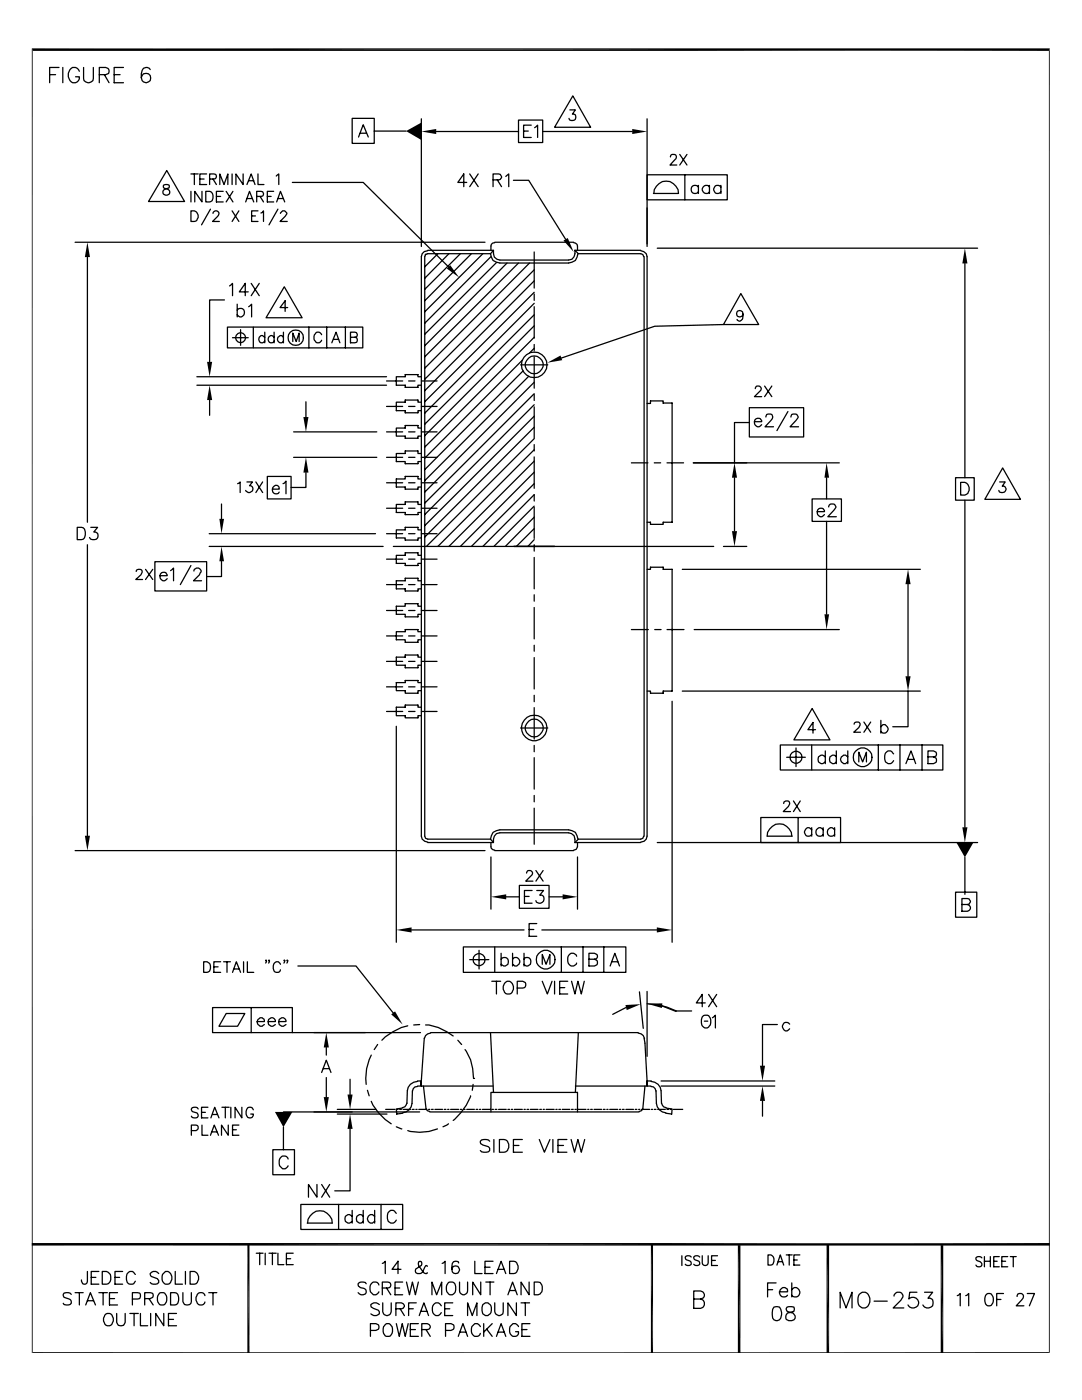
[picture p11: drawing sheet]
<svg xmlns="http://www.w3.org/2000/svg" width="216mm" height="279mm" viewBox="0 0 216 279" stroke-linecap="round" stroke-linejoin="round" font-family="sans-serif">
<g fill="none" stroke="#000" stroke-width=".25">
<path d="M9.9 14.9h1.2M11.8 13.5h-1.9v3M12.5 13.5v3M15.8 14.2a1.05 1.05 0 0 0-1-.8 1.05 1.05 0 0 0-1 .8 1.79 1.79 0 0 0 .7 2.3 1.07 1.07 0 0 0 1.3-1.2h-.7M16.7 13.5v2.2a.98 .98 0 0 0 1 .8 .98 .98 0 0 0 .9-.8v-2.2M19.8 14.9h1.3l.4-.2a.7 .7 0 0 0 0-1.1l-.4-.1h-1.3v3M20.8 14.9l1 1.6M22.8 14.9h1.2M24.6 13.5h-1.8v3h1.8M30 13.9a.93 .93 0 0 0-1.4-.3 2.32 2.32 0 0 0 0 2.7 .93 .93 0 0 0 1.4-.4 .93 .93 0 0 0-.7-1.2 .93 .93 0 0 0-1.1 .8M114.3 19.1l3.6 6.3h-7.2zM32.7 36.9l-.1 .4 .3 .3a.77 .77 0 0 1 .8 .3 .77 .77 0 0 1 0 .9 .67 .67 0 0 1-.9 .1 .67 .67 0 0 1-.2-.9l1.1-.5 .1-.4a.9 .9 0 0 0-1.1-.2z"/>
<path d="M33.3 34l3.5 6.2h-7.2zM38.1 34.7h1.4M38.1 38.2v2.1M38.8 34.7v2.1M39.9 35.7h.8M40.3 38.2v2.1l-1.4-2.1v2.1M41.1 38.2h.7a1.16 1.16 0 0 1 .3 2l-1 .1zM41.2 34.7h-1.3v2.1h1.3M41.8 35.7l1.2-.1 .2-.3-.1-.4-.4-.2h-.9v2.1M42.5 35.7l.7 1.1M43.2 39.2h.8M43.9 36.8v-2.1l.8 2.1 .8-2.1v2.1"/>
<path d="M44.5 38.2h-1.3v2.1h1.3M45.1 38.2l1.4 2.1M46.3 34.7v2.1M46.5 38.2l-1.4 2.1M48.5 34.7v2.1l-1.4-2.1v2.1M49.3 36.8l.8-2.1 .8 2.1M49.3 39.6h1M49.6 36.1h1M51.2 39.2l1.2-.1 .2-.3-.2-.5-1.2-.1v2.1M51.5 34.7v2.1h1.2M51.9 39.2l.7 1.1M53.3 39.2h.8"/>
<path d="M54.6 38.2h-1.3v2.1h1.3M55.1 35.1l.5-.4v2.1M55.5 39.6h1M58.3 36.4h14.2l17 16.9M70.3 23.6h4.4v5h-4.4zM71.5 27.3l1-2.4 1 2.4M71.9 26.6h1.2M74.7 26.2h6.3M84.1 23.7v25.5M87 26.2h16.5M93.1 36.4h-1.7l1.1-1.7v2.6M93.7 34.7l1.7 2.6"/>
<path d="M95.4 34.7l-1.7 2.6M98.4 35.9h1.1a.59 .59 0 0 0 .6-.6 .59 .59 0 0 0-.6-.6h-1.1v2.6M99.2 35.9l.9 1.4M100.9 35.2l.6-.5v2.6M102.4 36h3.1l7.4 11.8M103.5 24h4.8v4.4h-4.8zM104.5 26.2h.9M106 25h-1.5v2.4h1.5M106.7 25.5l.6-.5v2.4M108.3 26.2h17.9M113.7 21.9h1.1l-.6 .9a.67 .67 0 0 1 .7 .8 .67 .67 0 0 1-.9 .4l-.4-.1-.1-.3M129.1 34.9h16v5h-16z"/>
<path d="M129.1 23.7v25.5M130.4 38.6h5a2.46 2.46 0 0 0-2.5-2.4 2.46 2.46 0 0 0-2.4 2.4M133.8 31.3l.1-.4 .6-.1a.51 .51 0 0 1 .5 .3 .51 .51 0 0 1-.1 .6l-1.2 1.2h1.3M135.6 30.8l1.5 2.1M136.7 34.9v5M137.1 30.8l-1.5 2.1M139.4 37.3a.8 .8 0 0 0-1.2-.1 .8 .8 0 0 0 0 1.2 .8 .8 0 0 0 1.2-.1M139.4 37v1.6M141.6 37.3a.8 .8 0 0 0-1.2-.1 .8 .8 0 0 0 0 1.2 .8 .8 0 0 0 1.2-.1M141.6 37v1.6M143.8 37.3a.8 .8 0 0 0-1.1-.1 .8 .8 0 0 0 0 1.2 .8 .8 0 0 0 1.1-.1M143.8 37v1.6"/>
<path d="M15 48.3h81.8M17.4 51.3v52.9M38.1 42.1a1.16 1.16 0 0 1 1.3 .6 1.16 1.16 0 0 1-.3 1.4l-1 .1zM42 41.7l-1.8 3.2M42.5 42.6a.61 .61 0 0 1 .9-.4 .61 .61 0 0 1 0 1l-1 1h1.4M44.8 59.9h-3v12.3M45.8 57.1l.6-.5v2.4M46.3 42.1l1.4 2.1M47.7 42.1l-1.4 2.1M49 40.3l.8-2.1 .8 2.1M49.5 58.3h-1.7l1.1-1.7v2.4M50.1 56.6l1.6 2.4"/>
<path d="M50.2 43.1h.8M51.5 42.1h-1.3v2.1h1.3M51.7 56.6l-1.6 2.4M52.1 42.5l.5-.4v2.1M55.2 40.3l.8-2.1 .8 2.1M55.5 41.7l-1.8 3.2M56 42.6l.4-.5h.4l.4 .4-.3 .7-1 1h1.4M56.7 57.2l3.6 6.2h-7.2zM85 50.7l-.2 .2M85.3 50l-.6 .2-.5 .4-.1 .6v115.7l.1 .6 .6 .4 .5 .2M85.3 50h13.2M87.4 50.6l-2.6 2.7"/>
<path d="M89.6 50.6l-4.8 4.9M91.9 50.6l-7.1 7.1M94.1 50.6l-9.3 9.4M96.4 50.6l-11.6 11.6M97.9 50.6h-12.6l-.4 .2-.1 .4v115.7l.1 .4 .4 .2h12.6M97.9 50.6a1.75 1.75 0 0 0 1.8 1.9h13.8a1.75 1.75 0 0 0 1.8-1.9M98 51.2l-13.2 13.3M98.7 48.4l-.4 .1-.3 .3v1.2M98.7 48.3h15.8M99.1 52.4l-14.3 14.3M101.2 52.5l-16.4 16.5M103.5 52.5l-18.7 18.7"/>
<path d="M105.7 52.5l-20.9 21M106.6 53.8l-21.8 21.9M106.6 56l-21.8 22M106.6 58.3l-21.8 21.9M106.6 50.3v7.2M106.6 58.7v1.2M114.5 48.4l.6 .4 .1 1.2M114.7 50a1.5 1.5 0 0 1-1.2 1.9h-13.8a1.43 1.43 0 0 1-1.2-1.9l-.6 .6M114.7 50l.7 .6h12.4l.5 .2 .1 .4M114.7 50h13.1M127.8 50l.6 .2 .5 .4 .2 .6v115.7l-.2 .6-.4 .4-.7 .2M128.5 51.2v115.7"/>
<path d="M131.1 49.5h64M147.8 58.6l3.6 6.2h-7zM192.5 52.6v42.7M39.3 76.9h37.8M39.3 75.2h37.8M41.8 79.8v3.1M45.4 65.3h27v4.1h-27zM46.4 67.4h3.1M47.3 61.9a.81 .81 0 0 1 1.1-.2 .81 .81 0 0 1 .3 1.1 .81 .81 0 0 1-1.1 .3l-.3-.3M47.3 60.7v2.5M48 65.8v3.1M49.6 61.2l.6-.5v2.5"/>
<path d="M50.5 65.3v4.1M52.8 67.3l-.4-.3h-.3a.81 .81 0 0 0 0 1.4h.3l.4-.3M52.8 66.3v2.1M54.7 67.3a.69 .69 0 0 0-1.2 .2 .69 .69 0 0 0 .8 .9l.4-.3M54.7 66.3v2.1M56.6 67.3l-.4-.3a.72 .72 0 0 0-.8 .8 .72 .72 0 0 0 1 .5l.2-.2M56.6 66.3v2.1M57.4 61.4h-1.5l1-1.4v2.1M58.4 68.2v-1.7l.7 1.7 .6-1.7v1.7M61.6 65.3v4.1M64.2 66.8a.76 .76 0 0 0-1.1-.4 1.12 1.12 0 0 0-.5 1.2 1.12 1.12 0 0 0 1.1 .8l.5-.5M65.2 65.3v4.1"/>
<path d="M66.2 68.4l.9-2.1 .7 2.1M66.5 67.7h1.1M68.9 65.3v4.1M69.9 67.3l1.2-.1 .2-.3-.2-.5-1.2-.1v2.1h.9l.4-.2v-.7l-.4-.2M77.1 76h3.2M81.5 76h1.3M84.1 75.2h-.7v-.4h-2.5v.4h-1.8v1.7h1.8v.4h2.5v-.4h.7M84.1 76h3.1M103.9 72.8h5.4M104.2 71.9l-19.4 19.5M104.4 74l-19.6 19.7M105.5 75.1l-20.7 20.8"/>
<path d="M106.6 60.5l-21.8 22M106.6 62.8l-21.8 21.9M106.6 65l-21.8 22M106.6 67.3l-21.8 21.9M106.6 69.5l-.9 .9M106.6 76.3l-21.8 21.9M106.6 78.6l-21.8 21.8M106.6 61.2v6.3M106.6 68.7v1.2M106.6 71.2v6.3M106.6 78.7v1.2M144.4 64.8l-13.8 .3-18.6 6.4"/>
<path d="M148.3 62.7a.64 .64 0 0 1-1 .4 .64 .64 0 0 1-.2-1 .64 .64 0 0 1 1.1 .1 1.76 1.76 0 0 1-.3 1.7l-.4 .2-.4-.3M150.7 77.6l.3-.6 .6 .1a.52 .52 0 0 1 .2 .8l-1.3 1.3h1.5M152.6 77l1.4 2.2M154 77l-1.4 2.2M47.4 96.5l.5-.3v2.1M49.3 96.2h1.1l-.6 .7a.64 .64 0 0 1 .6 .4 .64 .64 0 0 1 0 .7l-.5 .3h-.4l-.5-.4M51.1 96.2l1.3 2.1M52.4 96.2l-1.3 2.1M53.3 95.1h4.8v4.5h-4.8zM54.4 97.6h1.3a.66 .66 0 0 0-.5-.8 .66 .66 0 0 0-.8 .5 .79 .79 0 0 0 .2 1.1 .79 .79 0 0 0 1.1-.2M56.5 96.5l.2-.1 .4-.4v2.6M58.6 86.2h16.6"/>
<path d="M58.6 91.3h16.6M61 94.3v3h-2.9M61 80.2v3M77.1 86.2h3.2M77.1 91.3h3.2M77.1 96.4h3.2M77.1 81.1h3.2M81.5 86.2h1.3M81.5 91.3h1.3M81.5 96.4h1.3M81.5 81.1h1.3M84.1 95.6h-.7v-.5h-2.5v.5h-1.8v1.6h1.8v.4h2.5v-.4h.7"/>
<path d="M84.1 85.4h-.7v-.5h-2.5v.5h-1.8v1.6h1.8v.5h2.5v-.5h.7M84.1 80.3h-.7v-.5h-2.5v.5h-1.8v1.7h1.8v.4h2.5v-.4h.7M84.1 90.5h-.7v-.5h-2.5v.5h-1.8v1.6h1.8v.4h2.5v-.4h.7M84.1 86.2h3.1M84.1 91.3h3.1M84.1 96.4h3.1M84.1 81.1h3.1M106.6 80.8l-21.8 21.9M106.6 83.1l-21.8 21.8M106.6 85.3l-21.8 21.9M106.6 87.5l-21.5 21.6M106.6 89.7l-19.2 19.4"/>
<path d="M106.6 92l-17 17.1M106.6 94.2l-14.7 14.9M106.6 96.5l-12.5 12.6M106.6 100v-1.3l-10.2 10.4M106.6 81.2v6.3M106.6 88.7v1.3M106.6 91.2v6.3M126 92.4h3.3M129.1 80.5h.7v-.5h2.5v.5M130.6 92.4h1.2M132.3 80.4h1.8v23.8h-1.8v.4h-2.5v-.4h-.7M133.1 92.4h3.3"/>
<path d="M138.3 92.4h29.2M146.6 95.3v10.7M149.5 81.4h10.9v5.8h-10.9zM149.5 84.3h-2.9v8.1M150.5 84.2h1.5a.77 .77 0 0 0-1.1-.7 .77 .77 0 0 0-.3 1.3 .74 .74 0 0 0 .7 .4 .74 .74 0 0 0 .7-.4M152.8 83.2l.2-.5 .8-.1a.62 .62 0 0 1 .3 1l-1.4 1.6h1.6M157.2 82.1l-2.2 3.8M157.8 83.2l.2-.5 .2-.1 .8 .1 .3 .4-.5 .8-1.2 1.3h1.7M162.1 99.6h5.8v4.5h-5.8zM164.9 95.3v4.3M190.7 95.3h3.7v4.5h-3.7zM191.7 96.3h.8a1.36 1.36 0 0 1 .9 1.2 1.36 1.36 0 0 1-.9 1.3h-.8z"/>
<path d="M192.5 99.8v65.3M199.5 96.2h1.1l-.6 .8h.3a.71 .71 0 0 1 .1 1.2 .71 .71 0 0 1-1.1-.3M200.1 93.4l3.5 6.3h-7.1zM15.4 105.2h.9a1.39 1.39 0 0 1 .5 2.2l-.5 .3h-.9zM17.4 108.7v58.1M18.1 105.2h1.4l-.8 1a.8 .8 0 0 1 .9 .9 .8 .8 0 0 1-1.1 .6l-.4-.1-.2-.3M27.2 114a.6 .6 0 0 1 .6-.4 .6 .6 0 0 1 .6 .6l-.3 .5-1 1h1.3M29 113.6l1.5 2.1M30.5 113.6l-1.5 2.1M30.9 112.1h10.3v5.8h-10.3zM31.9 114.9h1.5a.77 .77 0 0 0-1.1-.6 .77 .77 0 0 0-.3 1.2 .74 .74 0 0 0 .7 .4 .74 .74 0 0 0 .7-.4M34 113.9l.6-.5v2.5"/>
<path d="M38.1 112.9l-2.1 3.8M38.7 114a.72 .72 0 0 1 .8-.7 .72 .72 0 0 1 .6 .8l-.3 .6-1.2 1.2h1.6M41.7 109.1h34.8M41.7 106.5h33.2M44.2 112v3.1h-3M44.2 100.6v2.9M77.1 106.5h3.2M77.1 116.7h3.2M77.1 111.6h3.2M77.1 101.4h3.2M78.5 109.1h63.9M81.5 106.5h1.3"/>
<path d="M81.5 116.7h1.3M81.5 111.6h1.3M81.5 101.4h1.3M84.1 110.8h-.7v-.5h-2.5v.5h-1.8v1.6h1.8v.5h2.5v-.5h.7M84.1 100.7h-.7v-.5h-2.5v.5h-1.8v1.6h1.8v.4h2.5v-.4h.7M84.1 105.7h-.7v-.5h-2.5v.5h-1.8v1.7h1.8v.4h2.5v-.4h.7M84.1 115.9h-.7v-.5h-2.5v.5h-1.8v1.6h1.8v.4h2.5v-.4h.7M84.1 106.5h3.1M84.1 116.7h3.1M84.1 111.6h3.1M84.1 101.4h3.1M106.6 101l-8 8.1"/>
<path d="M106.6 103.2l-5.8 5.9M106.6 105.5l-3.6 3.6M106.6 107.7l-1.3 1.4M106.6 101.3v6.1M106.6 108.7v1.3M106.6 111.3v6.2M106.6 118.7v1.3M129.1 113.6h.7v-.4h2.5v.4h1.8v24.3h-1.8v.4h-2.5v-.4h-.7M136.1 113.6h47.5M144.4 109.1h4.6M163.1 102.1h1.4a.77 .77 0 0 0-1.1-.6 .77 .77 0 0 0-.2 1.2 .74 .74 0 0 0 .6 .4 .74 .74 0 0 0 .7-.4M164.9 104.1v18.5"/>
<path d="M165.4 101.2l.2-.5 .7-.1 .2 .1 .3 .6-1.6 1.8h1.7M181.2 116.6v18.4M77.1 132h3.2M77.1 126.9h3.2M77.1 121.8h3.2M77.1 137.1h3.2M81.5 132h1.3M81.5 126.9h1.3M81.5 121.8h1.3M81.5 137.1h1.3M84.1 131.1h-.7v-.4h-2.5v.4h-1.8v1.7h1.8v.5h2.5v-.5h.7M84.1 126.1h-.7v-.5h-2.5v.5h-1.8v1.6h1.8v.5h2.5v-.5h.7"/>
<path d="M84.1 121h-.7v-.5h-2.5v.5h-1.8v1.6h1.8v.5h2.5v-.5h.7M84.1 136.2h-.7v-.4h-2.5v.4h-1.8v1.6h1.8v.5h2.5v-.5h.7M84.1 132h3.1M84.1 126.9h3.1M84.1 121.8h3.1M84.1 137.1h3.1M106.6 121.2v6.3M106.6 128.8v1.2M106.6 131.2v6.3M106.6 138.8v1.2M126 125.6h3.4M130.6 125.6h1.3"/>
<path d="M133.1 125.6h3.4M134.1 140v48M136.1 137.9h47.5M138.5 125.6h29M181.2 137.9v7.1h-3.1M77.1 142h3.2M79.1 144.9v43.1M81.5 142h1.3M84.1 141.1h-.7v-.4h-2.5v.4h-1.8v1.7h1.8v.5h2.5v-.5h.7M84.1 142h3.1M103.9 145.3h5.4M106.6 141.2v6.3"/>
<path d="M106.6 148.8v1.2M106.6 151.2v6.3M106.6 158.8v1.2M155.7 148.7h32.4v5h-32.4zM157 151.1h3.7M158.3 159.9l1.4 2.1M158.8 149.3v3.7M159.7 159.9l-1.4 2.1M162 148.7v5M162.1 141.4l3.5 6.3h-7.2zM162.7 145.6h-1.5l1-1.4v2.1M164.7 151l-.5-.3h-.4a1.01 1.01 0 0 0-.5 1.4l.5 .3h.4l.5-.3"/>
<path d="M164.7 149.9v2.5M166.9 151l-.4-.3h-.4a1.01 1.01 0 0 0-.5 1.4l.5 .3h.4l.4-.3M166.9 149.9v2.5M169.2 151a.81 .81 0 0 0-1.2 0 .81 .81 0 0 0 0 1.1 .81 .81 0 0 0 1.2 0M169.2 149.9v2.5M170.4 144.5l.2-.3 .7-.1 .2 .2 .1 .4-.2 .5-1.1 .9h1.4M171.4 152.1v-2l.7 2 .8-2v2M172.4 144.1l1.3 2M173.7 144.1l-1.3 2M175.3 148.7v5M175.8 145l.4-.4a.97 .97 0 0 1 1 1 .78 .78 0 0 1-.6 .7 .78 .78 0 0 1-.8-.3M175.8 143.8v2.5"/>
<path d="M178.3 150.5a.92 .92 0 0 0-1.1-.6 .92 .92 0 0 0-.7 1 1.16 1.16 0 0 0 1.2 1.5l.6-.6M179.6 148.7v5M180.8 152.4l1-2.5 .9 2.5M181.1 151.6h1.3M184 148.7v5M185.2 151h1.4a.6 .6 0 0 0 .2-.9l-.5-.2h-1.1v2.5h1.1l.5-.3v-.8l-.5-.3M15 169.8h81.8M85.3 168.1h13.2M97.9 167.5a1.75 1.75 0 0 1 1.8-1.9h13.8a1.75 1.75 0 0 1 1.8 1.9M97.9 167.5l.6 .6a1.5 1.5 0 0 1 1.2-1.9h13.8a1.43 1.43 0 0 1 1.2 1.9M98 168.1v1.2l.7 .4M98 171v10.4"/>
<path d="M98.7 169.8h15.8M101 179h2.6M103.6 176.7h6v4.6h-6zM104.6 178.9h1M105.1 174.2l.3-.5 .6 .1a.52 .52 0 0 1 .2 .8l-1.3 1.3h1.4M106.2 177.7h-1.6v2.6h1.6M106.6 161.3v7.2M106.9 173.7l1.5 2.2M107.1 177.7h1.4l-.8 .9a.82 .82 0 0 1 .9 1 .82 .82 0 0 1-1.1 .7l-.4-.2-.2-.4M108.4 173.7l-1.5 2.2M109.6 179h2.7M114.7 168.1h13.1"/>
<path d="M115.2 168.1v.9l-.2 .5-.5 .2M115.2 171v10.4M128.4 166.9l-.1 .4-.5 .2h-12.4l-.7 .6M131.1 168.1h64M151.8 163.2h15.9v4.9h-15.9zM156.4 160.4l.1-.4 .3-.1h.6l.2 .4-.3 .7-1 1h1.4M158 166.9a2.46 2.46 0 0 0-2.5-2.5 2.46 2.46 0 0 0-2.4 2.5h5M159.3 163.2v4.9M162 165.6a.83 .83 0 0 0-1.3-.1 .83 .83 0 0 0 .2 1.3 .85 .85 0 0 0 1.1-.3M162 165.2v1.7M164.3 165.6a.82 .82 0 0 0-1.5 .2 .82 .82 0 0 0 .9 1.1l.6-.4M164.3 165.2v1.7"/>
<path d="M166.5 165.6a.82 .82 0 0 0-1.4 .2 .82 .82 0 0 0 .9 1.1l.5-.4M166.5 165.2v1.7M190.7 178.1h4.2v4.9h-4.2zM192.5 171.1v7.4M40.6 191.9h.7a1.2 1.2 0 0 1 .3 2.1l-1 .1zM42.7 193h.8M44 191.9h-1.3v2.2h1.3M44.6 191.9h1.4M45.3 191.9v2.2M46.4 194.1l.8-2.2 .8 2.2M46.7 193.4h1M48.6 191.9v2.2"/>
<path d="M49.4 191.9v2.2h1.2M53.2 191.7h-.2h.2l-.2 .5M53.8 191.7h-.2h.2l-.2 .5M56 192.4l-.5-.5a1.1 1.1 0 0 0-1 .9 1.1 1.1 0 0 0 .6 1.3l.6-.1 .3-.5M56.8 191.7h-.2h.2l-.2 .5M57.4 191.7h-.2h.2l-.2 .5M59.4 192.8h11.6l7.5 9.4M82.1 185.6h22.5M92.5 189h32.4v5.1h-32.4zM93.7 191.5h3.8M95.6 189.7v3.7M98.1 195.8h1.8"/>
<path d="M98.7 189v5.1M99.1 195.8v2.6M100 191.4a.85 .85 0 0 1 1.2-.2 .85 .85 0 0 1 .1 1.2l-.5 .4h-.3l-.5-.4M100 190.2v2.6M100.7 196.3l.5-.5a1.35 1.35 0 0 1 1.2 1 1.35 1.35 0 0 1-.5 1.5 1.19 1.19 0 0 1-1.4-.4 1.19 1.19 0 0 1 .1-1.5zM102.3 191.4a.82 .82 0 0 1 1.2-.1 .82 .82 0 0 1 0 1.2 .82 .82 0 0 1-1.2-.1M102.3 190.2v2.6M103.2 197.2h1.1a.68 .68 0 0 0 .6-.4 .68 .68 0 0 0-.1-.7l-.5-.3h-1.1v2.6M104.6 191.4a.75 .75 0 0 1 .9-.3 .75 .75 0 0 1 .4 .9l-.1 .4-.5 .4h-.3l-.4-.4M104.6 190.2v2.6M105.6 185.5h.9M107.1 184.3h-1.5v2.6h1.5"/>
<path d="M108.1 185.6h23M108.2 195.8l1 2.6 1-2.6M108.2 192.4v-1.9l.8 1.9 .7-1.9v1.9M110.7 195.8v2.6M111.7 197.1h1M112 189v5.1M113.3 195.8h-1.6v2.6h1.6M114 195.8l.7 2.6 .6-2.6 .7 2.6 .6-2.6M115.1 190.8l-.1-.2-.5-.4a1.29 1.29 0 0 0-1.2 .8 1.29 1.29 0 0 0 .2 1.4l.5 .4h.5l.5-.4 .1-.2M116.3 189v5.1M117.5 191.4l1.5-.1a.6 .6 0 0 0 .1-.8l-.5-.3h-1.1v2.6h1.1l.5-.3v-.8l-.5-.3M120.5 189v5.1"/>
<path d="M121.8 192.8l.9-2.6 .9 2.6M122.1 191.9h1.2M127.6 198l.8 7.2M129.1 197.9v12.9M141.4 198.5l1.6 2.4M143 198.5l-1.6 2.4M191.9 180.5h1.1a.59 .59 0 0 0 .6-.6 .59 .59 0 0 0-.6-.6h-1.1v2.6h1.1a.68 .68 0 0 0 .7-.7 .68 .68 0 0 0-.7-.7M42.4 201.1h15.9v5h-15.9zM45.1 202.3h3.8l-1.5 2.5h-3.7zM50.1 201.1v5M51.3 203.9h1.4a.63 .63 0 0 0-.4-.8 .86 .86 0 0 0-1 .9 .86 .86 0 0 0 1 .8l.4-.3M53.5 203.9h1.4v-.3a.82 .82 0 0 0-.8-.5 1.01 1.01 0 0 0-.5 1.4l.5 .3h.3l.5-.3"/>
<path d="M55.6 203.9h1.5v-.3a.82 .82 0 0 0-.9-.5 1.01 1.01 0 0 0-.5 1.4l.5 .3h.4l.5-.3M58.3 206.1h25.6M64.2 214l.9-2.4 .9 2.4M64.5 213.3h1.2M65.1 209v1.6M65.1 215.1v3.8M69.8 215.4v3M73.3 217.6l.4 1.1M74.1 210.6a9.9 9.9 0 0 0-1 5.8M74.1 219.8a10.3 10.3 0 0 0 4 4.5M75.4 208.4l-.7 1.1M81.4 204.7a10.9 10.9 0 0 0-5.2 2.9"/>
<path d="M82.3 217.7l-.1 2.5a2.05 2.05 0 0 1-1.9 1.9M83.3 215.8a2.04 2.04 0 0 0-2 1.9l-.1 2.5M83.3 216.8l-.5 .1-.3 .4-.2 .5M83.3 216.7h15.1M83.3 215.7h.8M83.7 204.5l-1.2 .1M84.1 215.7v1zM84.5 216.7l.5 4.5 .3 .5 .5 .1M84.7 207.2l-.6 8.4M84.9 204.6a9.4 9.4 0 0 1 5.5 2.2M85.9 206.2l-.6 .1-.4 .4-.2 .6M85.9 206.1h41.4"/>
<path d="M91.4 207.6l.7 .8M92.8 209.5a9 9 0 0 1 1.7 5.7M93.9 218.7a10.7 10.7 0 0 1-3.5 4.9M94.4 216.4l-.2 1.2M94.5 215.2h.1M97.9 206.1l.6 11.9M114.8 216.7h15.1M115.4 206.1l-.6 11.9M124.9 201.1l-2.6 1.3M127.3 206.2l.6 .1 .5 .4 .2 .6M128.5 207.2l.2 1 .4 8.5v-1h.9M128.7 216.7l-.4 4.5-.3 .5-.5 .1"/>
<path d="M129.1 200.3l2 .2 2 .5 1.9 .8h3M129.9 215.8a2.04 2.04 0 0 1 2 1.9l.1 2.5M129.9 216.8l.5 .1 .3 .4 .2 .5M130.9 217.7l.1 2.5a2.05 2.05 0 0 0 1.8 1.9M131.9 216.7h22.7M131.9 215.7h22.7M132.1 200.7l2.8 1.1M140.1 202.9a1.01 1.01 0 0 1 1.3-.2 1.61 1.61 0 0 1-.3 2.4 1.16 1.16 0 0 1-1.1-1.6zM140.5 203.8h.7M140.7 200.2h-1.8l1.2-1.7v2.4M142.2 203.1l.5-.5v2.5M152.1 219.7v3.1"/>
<path d="M155.1 204.5h-3v8.2M157.6 204.4a.81 .81 0 0 0-1.1-.2 .81 .81 0 0 0-.3 1.1 .81 .81 0 0 0 1.1 .3l.3-.3M38.2 225.6h.9a.56 .56 0 0 0 .5-.5 .56 .56 0 0 0-.5-.6h-.9v2.1M39.5 221.3a.74 .74 0 0 0-.7-.3 .74 .74 0 0 0-.6 .5 1.53 1.53 0 0 0 1.2 .7l.1 .6a.79 .79 0 0 1-1.3 0M40.2 222h.8M40.3 224.5v2.1h1.2M41.5 221h-1.3v2.1h1.3M42 226.6l.8-2.1 .8 2.1M42.1 223.1l.7-2.1 .9 2.1M42.2 225.9h1.1M42.4 222.4h.9M44.3 221h1.4"/>
<path d="M45 221v2.1M45.6 224.5v2.1l-1.4-2.1v2.1M46.1 221v2.1M46.4 225.5h.8M47.7 224.5h-1.3v2.1h1.3M48.3 221v2.1l-1.4-2.1v2.1M50.5 221.5a.74 .74 0 0 0-.8-.5 .74 .74 0 0 0-.6 .8v.5a.72 .72 0 0 0 .7 .8 .72 .72 0 0 0 .7-.8h-.5M54.4 229.4h4.4v5h-4.4zM56.6 225v4.4M56.6 221.9h27.1M57.5 231.3a.91 .91 0 0 0-1-.6 .91 .91 0 0 0-.8 .9l.1 1.1 .6 .6a1 1 0 0 0 1.1-.6M63.2 236.4v2.5l-1.6-2.5v2.5"/>
<path d="M64.2 236.4l1.6 2.5M65.8 236.4l-1.6 2.5M67.3 221.4h7.7M67.3 222.3h9.9M69.8 225.3v12.4h-3M77 221.4h1.8M79.1 224.9l1.1 .4M79.2 221.4h.2M79.8 221.4h.3M80.3 221.1l-1.2 .2 .1 1 1.1-.1M80.4 221.4h1.6M81.2 220.1l-.4 .8-.5 .2"/>
<path d="M82.3 221.4h.3M83 221.4h.2M83.6 221.4h1.6M85.5 221.4h.3M85.8 221.9h41.7M86.1 221.4h.3M86.8 221.4h1.5M87.3 225.3a9.2 9.2 0 0 1-5.9 .3M88.6 221.4h.4M89.3 221.4h.3M89.5 224.3l-1.1 .6M89.9 221.4h1.6"/>
<path d="M91.9 221.4h.2M92.5 221.4h.3M93.1 221.4h1.6M95 221.4h.3M95.7 221.4h.2M96.3 221.4h1.6M97.7 227.8a1.38 1.38 0 0 0-1.9 0 .6 .6 0 0 0 .6 .7l1.1 .4 .2 .3v.4a1.38 1.38 0 0 1-1.9 0M98 221.9v-3.9h17.2v3.9M98.2 221.4h.3M98.6 227.4v2.6M98.8 221.4h.3M99.5 221.4h1.5"/>
<path d="M99.7 227.4h.9a1.31 1.31 0 0 1 1 1.3 1.31 1.31 0 0 1-1 1.3h-.9zM101.3 221.4h.4M102 221.4h.3M102.4 228.6h1.1M102.6 221.4h1.6M104.2 227.4h-1.8v2.6h1.8M104.6 221.4h.2M105.2 221.4h.3M105.8 221.4h1.6M107.6 227.4l1 2.6 1.1-2.6M107.7 221.4h.3M108.4 221.4h.2"/>
<path d="M109 221.4h1.6M110.3 227.4v2.6M110.9 221.4h.3M111.3 228.6h1.1M111.5 221.4h.3M112.2 221.4h1.5M113.1 227.4h-1.8v2.6h1.8M114 227.4l.6 2.6 .7-2.6 .7 2.6 .7-2.6M114 221.4h.4M114.7 221.4h.3M115.3 221.4h1.6M117.3 221.4h.2"/>
<path d="M117.9 221.4h.3M118.5 221.4h1.6M120.4 221.4h.3M121.1 221.4h.2M121.7 221.4h1.6M123.6 221.4h.3M124.2 221.4h.3M124.9 221.4h1.5M126.7 221.4h.4M127.4 221.4h.3M128 221.4h1.6M130 221.4h.2"/>
<path d="M130.6 221.4h.3M131.2 221.4h1.6M132 220.1l.4 .8 .5 .2M132.9 221.1l1.2 .2-.1 1-1.2-.1M133.1 221.4h.3M133.8 221.4h.2M134.4 221.4h1.8M14.2 258.3a1.08 1.08 0 0 0-1.6 0l.2 .6 1 .3a.61 .61 0 0 1 .4 .7 .61 .61 0 0 1-.6 .5l-.8-.1-.2-.2M15 258h1.6M15.8 258v2.4M17.4 253.7v2.3a.6 .6 0 0 1-.9 .2l-.2-.8M17.4 259.6h1.2"/>
<path d="M18.2 254.9h.9M19.7 253.7h-1.5v2.6h1.5M19.7 258h1.7M20.4 253.7h.9a1.35 1.35 0 0 1 .8 1.3 1.35 1.35 0 0 1-.8 1.3h-.9zM20.6 258v2.4M21.8 259.2h1.1M22.9 254.9h1M23.5 258h-1.7v2.4h1.7M24.5 253.7h-1.6v2.6h1.6M26.4 259.2h1.5l.1-.5-.1-.6-.5-.1h-1v2.4M27 254.3a.92 .92 0 0 0-1.1-.6 .92 .92 0 0 0-.7 1.1 1.08 1.08 0 0 0 .2 1.2 1.08 1.08 0 0 0 1.3 .2l.3-.5M28.9 259.2h1.1l.5-.3a.59 .59 0 0 0 0-.6 .59 .59 0 0 0-.5-.3h-1.1v2.4"/>
<path d="M29.7 259.2l.9 1.2M31.7 254.2a.93 .93 0 0 0-.9-.5 .93 .93 0 0 0-.8 .6l.2 .5 1 .3a.66 .66 0 0 1 .2 1.1 1.26 1.26 0 0 1-1.4-.3M31.8 258.1l.8-.1a1.42 1.42 0 0 1 0 2.4h-.5a1.5 1.5 0 0 1-.3-2.3zM32.4 254.3l.6-.6a1.35 1.35 0 0 1 1.3 1 1.35 1.35 0 0 1-.5 1.5l-.3 .1a1.24 1.24 0 0 1-1.1-.6 1.24 1.24 0 0 1 0-1.4zM34 258h.9a1.39 1.39 0 0 1 .6 2.1l-.6 .3h-.9zM35 253.7v2.6h1.4M36.5 258v1.8l.2 .3a.86 .86 0 0 0 .8 .3 .86 .86 0 0 0 .7-.6v-1.8M37 253.7v2.6M37.9 253.7h.9a1.36 1.36 0 0 1 .8 1.3 1.36 1.36 0 0 1-.8 1.3h-.9zM40.9 258.6a.83 .83 0 0 0-.8-.6 .83 .83 0 0 0-.8 .6 1.13 1.13 0 0 0-.1 1.3 1.13 1.13 0 0 0 1.4 .4l.3-.5M41.7 258h1.6M42.5 258v2.4"/>
<path d="M51.1 250.1h1.4M51.8 250.1v2.3M52.9 250.1v2.3M53.7 250.1h1.4M54.4 250.1v2.3M55.5 250.1v2.3h1.1M57.1 251.2h.9M58.5 250.1h-1.4v2.3h1.4M60 240.4h20.3v5h-20.3zM61.3 244.1h5a2.46 2.46 0 0 0-2.5-2.5 2.46 2.46 0 0 0-2.4 2.5M67.6 240.4v5M70.3 242.7l-.5-.3h-.4a1.01 1.01 0 0 0-.5 1.4l.5 .3h.4l.5-.3"/>
<path d="M70.3 241.6v2.5M72.5 242.7l-.4-.3h-.4a1.01 1.01 0 0 0-.5 1.4l.5 .3h.4l.4-.3M72.5 241.6v2.5M73.1 256.2a1.08 1.08 0 0 0-1.6 0 .63 .63 0 0 0 .4 .8l.7 .1a.66 .66 0 0 1 .3 1.1 1 1 0 0 1-1.4-.2M74.8 242.7a.81 .81 0 0 0-1.2 0 .81 .81 0 0 0 0 1.1 .81 .81 0 0 0 1.2 0M74.8 241.6v2.5M75.6 256.5a.91 .91 0 0 0-1-.7 .91 .91 0 0 0-.8 1l.1 1 .6 .6a1 1 0 0 0 1.1-.6M76 240.4v5M76.3 252.1l.6-.4v2.5M76.3 257h1.4a.6 .6 0 0 0 .3-.7 .6 .6 0 0 0-.6-.4h-1.1v2.5M77.1 257l.9 1.4M78.8 257h1"/>
<path d="M79.1 242.1a.92 .92 0 0 0-1.1-.6 .92 .92 0 0 0-.7 1.1 1.16 1.16 0 0 0 1.2 1.5l.6-.6M80 253.3h-1.8l1.2-1.6v2.5M80.3 255.9h-1.5v2.5h1.5M81.1 255.9l.6 2.5 .6-2.5 .6 2.5 .6-2.5M85.3 252.7l-.3-.1-.2 .3a1.31 1.31 0 0 1-1.5 1.3l-.3-.2a.6 .6 0 0 1 .1-.8l.8-.6a.46 .46 0 0 0 .3-.5 .46 .46 0 0 0-.6-.3 1.03 1.03 0 0 0 .2 1.2l.9 1.1 .4 .1 .2-.2M86.2 258.4v-2.5l.9 2.5 1-2.5v2.5M88.2 252.1l.6-.4v2.5M89.5 255.9a.93 .93 0 0 1 1 0 .93 .93 0 0 1 .4 .9 1.16 1.16 0 0 1-1.2 1.6l-.2-.2a1.68 1.68 0 0 1 0-2.3zM91.5 252.1a.72 .72 0 0 0-1-.3 2.04 2.04 0 0 0 0 2.3 .77 .77 0 0 0 1.1-.3 .77 .77 0 0 0-.4-1.1 .77 .77 0 0 0-1 .6M91.7 255.9v1.7a.81 .81 0 0 0 .8 .8 .81 .81 0 0 0 .8-.8v-1.7M94.7 251.7v2.5h1.5M95.9 255.9v2.5l-1.6-2.5v2.5"/>
<path d="M96.8 252.9h1M96.9 255.9h1.7M97.8 255.9v2.5M98.4 251.7h-1.6v2.5h1.6M99.1 254.2l.9-2.5 .9 2.5M99.4 253.3h1.2M101.3 258.4l1-2.5 .9 2.5M101.7 251.7h.8a1.3 1.3 0 0 1 .9 1.2 1.3 1.3 0 0 1-.9 1.3h-.8zM101.7 257.6h1.2M105.6 255.9v2.5l-1.6-2.5v2.5M106.6 255.9h.8a1.19 1.19 0 0 1 .8 1.5 1.27 1.27 0 0 1-.8 1h-.8zM136.1 250.6v2"/>
<path d="M137.9 250.9a.67 .67 0 0 0-.6-.3 .67 .67 0 0 0-.6 .4l.2 .4 .7 .2a.48 .48 0 0 1 .3 .5 .48 .48 0 0 1-.4 .5l-.6-.1-.2-.2M138.4 259.2h1.4l.4-.1a.79 .79 0 0 0 .3-.9 .79 .79 0 0 0-.7-.6h-1.4v3.5h1.4a.94 .94 0 0 0 .8-.9 .94 .94 0 0 0-.8-1M139.6 250.9a.67 .67 0 0 0-.6-.3 .67 .67 0 0 0-.6 .4l.2 .4 .7 .2a.48 .48 0 0 1 .3 .5 .48 .48 0 0 1-.4 .5l-.6-.1-.2-.2M140.1 250.6v1.5a.6 .6 0 0 0 .6 .5 .6 .6 0 0 0 .6-.5v-1.5M142 251.5h.7M143.2 250.6h-1.2v2h1.2M153.2 257.4h1M153.2 250.4a1.06 1.06 0 0 1 1.3 .8 1.06 1.06 0 0 1-.7 1.3h-.6zM154.9 256h-1.7v2.8M155 252.5l.7-2.1 .7 2.1M155.3 251.8h.8M155.5 257.8h1.6a.76 .76 0 0 0-.5-.8 .76 .76 0 0 0-.9 .4 .91 .91 0 0 0 .2 1.3 .91 .91 0 0 0 1.2-.2"/>
<path d="M156.9 250.4h1.2M157.5 250.4v2.1M158 257.4a.91 .91 0 0 1 1.6 .2 .91 .91 0 0 1-1.1 1.2l-.5-.3M158 256v2.8M158.4 251.5h.7M159.6 250.4h-1.2v2.1h1.2M171.4 258.3a1.19 1.19 0 0 1 1.4-.4 1.19 1.19 0 0 1 .8 1.2 1.46 1.46 0 0 1-1.6 1.9 1.81 1.81 0 0 1-.6-2.7zM174.4 259.7h2.6M178.4 258.7v-.2a1.01 1.01 0 0 1 1.5-.4 .7 .7 0 0 1 .1 1l-1.8 1.9h2.1M183 257.9h-1.5l-.1 1.3a1.11 1.11 0 0 1 1.6 0 1.11 1.11 0 0 1-.2 1.7 1.11 1.11 0 0 1-1.6-.5M184.5 257.9h1.6l-.9 1.2a.82 .82 0 0 1 1 1 1.07 1.07 0 0 1-.9 .9 1.07 1.07 0 0 1-1.2-.6M191 258.6l.6-.5v2.5"/>
<path d="M192.7 258.6l.6-.5v2.5M195.9 251a.65 .65 0 0 0-.7-.2 .65 .65 0 0 0-.5 .5l.2 .2a1.01 1.01 0 0 1 1 1 .67 .67 0 0 1-1.2 0M196.4 250.8v2M196.4 251.7h1.2M196.9 258.2l.6-.1a1.42 1.42 0 0 1 0 2.5 .84 .84 0 0 1-1-.9 1.57 1.57 0 0 1 .4-1.5zM197.6 250.8v2M198.3 251.7h.7M198.9 259.3h.8M199.4 250.8h-1.1v2h1.1M199.9 251.7h.8M200.2 258.1h-1.3v2.5M201.1 250.8h-1.2v2h1.2"/>
<path d="M201.6 250.8h1.2M202.2 250.8v2M202.9 258.7l.2-.5a.73 .73 0 0 1 1.1 .4l-.1 .5-1.3 1.5h1.5M205 258.1h1.4l-1 2.5M17.1 260.4l.9-2.4 1 2.4M20.9 262.5a.95 .95 0 0 1 1.1-.3 .95 .95 0 0 1 .6 .9 1.12 1.12 0 0 1-.2 1.1 1.12 1.12 0 0 1-1.2 .3 1.5 1.5 0 0 1-.3-2zM23.3 262.1v1.8l.2 .3a.86 .86 0 0 0 .8 .4 .86 .86 0 0 0 .7-.7v-1.8M25.9 262.1h1.7M26.8 262.1v2.5M28 262.1v2.5h1.5M30.1 262.1v2.5M32.7 262.1v2.5l-1.6-2.5v2.5"/>
<path d="M33.6 263.3h1M35.2 262.1h-1.6v2.5h1.6M73.9 265.5h1.1l.5-.2v-.9l-.5-.2h-1.1v2.5M75.7 260.3a1.16 1.16 0 0 0-1.7 0 1.31 1.31 0 0 0 1.4 1.2l.3 .3v.4a1.16 1.16 0 0 1-1.7 0M76.4 260v1.8a.85 .85 0 0 0 .8 .8 .85 .85 0 0 0 .9-.8v-1.8M76.9 264.3l.2-.1a1.01 1.01 0 0 1 1.2 1 1.3 1.3 0 0 1-.7 1.5h-.5a1.5 1.5 0 0 1-.2-2.4zM79 261.2h1.1a.6 .6 0 0 0 .4-.9l-.4-.3h-1.1v2.6M79.1 264.2l.6 2.5 .6-2.5 .6 2.5 .5-2.5M79.8 261.2l.9 1.4M81.5 261.2h1M81.9 265.3h1M83.1 260h-1.6v2.6"/>
<path d="M83.5 264.2h-1.6v2.5h1.6M83.7 262.6l.9-2.6 .9 2.6M84 261.7h1.2M84.2 265.3h1.1a.59 .59 0 0 0 .6-.6l-.6-.5h-1.1v2.5M85 265.3l.9 1.4M88.1 260.6a.91 .91 0 0 0-1.1-.6 .91 .91 0 0 0-.7 .9 1.17 1.17 0 0 0 1.2 1.7l.6-.6M88.7 261.2h1M88.9 265.5h1.1l.5-.2v-.9l-.5-.2h-1.1v2.5M90.3 260h-1.6v2.6h1.6M91.4 266.7l1-2.5 .9 2.5M91.8 265.9h1.2M93.3 262.6v-2.6l.9 2.6 1-2.6v2.6"/>
<path d="M95.8 264.8a1 1 0 0 0-1.1-.6 1.48 1.48 0 0 0 0 2.5l.8-.1 .3-.5M96.4 260.3l.5-.3a1.28 1.28 0 0 1 1.2 .9 1.28 1.28 0 0 1-.6 1.5l-.1 .2h-.5a1.44 1.44 0 0 1-.6-2zM96.5 264.2v2.5M97.1 265.3l1.1 1.4M98.2 264.2l-1.7 1.7M98.7 260v1.8a.85 .85 0 0 0 .9 .8 .85 .85 0 0 0 .8-.8v-1.8M99.1 266.7l.9-2.5 .9 2.5M99.4 265.9h1.2M103 260v2.6l-1.7-2.6v2.6M103.5 264.8a1 1 0 0 0-1.1-.6 1.48 1.48 0 0 0 0 2.5h.5a.74 .74 0 0 0 .6-.9h-.6M104 260h1.7M104.1 265.3h1.1"/>
<path d="M104.8 260v2.6M105.7 264.2h-1.6v2.5h1.6M154.4 260.9a1.02 1.02 0 0 1 1.4 .4 2.05 2.05 0 0 1-.3 2.1 .9 .9 0 0 1-1.3-.3 3 3 0 0 1 .2-2.2zM157.1 260.9l-.2 .2 .2 .6 .7 .3a.81 .81 0 0 1 .9 .7 .81 .81 0 0 1-.7 .9h-.6l-.5-.3a.92 .92 0 0 1 .7-1.3l.8-.3v-.8zM167.6 261v-3.1l1.2 3.1 1.2-3.1v3.1"/>
<circle cx="48" cy="67.4" r="1"/>
<circle cx="59" cy="67.4" r="1.54"/>
<circle cx="106.6" cy="72.8" r="1.77"/>
<circle cx="106.6" cy="72.8" r="2.55"/>
<circle cx="106.6" cy="145.3" r="1.77"/>
<circle cx="106.6" cy="145.3" r="2.54"/>
<circle cx="158.8" cy="151.1" r="1.2"/>
<circle cx="172.1" cy="151.1" r="1.86"/>
<circle cx="95.6" cy="191.5" r="1.2"/>
<circle cx="108.9" cy="191.5" r="1.86"/>
</g>
<g fill="#000">
<path d="M6.3 9.7l.2 .5zM6.3 9.7l203 .5h-202.8zM209.5 9.7l-.2 .5zM6.3 9.7h203.2l-.2 .5zM81 26.2l3.1-1.7v3.4zM84.1 26.2l2.9-.5v1.1zM126.2 25.7l2.9 .5-2.9 .6zM17.4 48.3l.5 3h-1zM89.2 53.6l.6-.7 1.8 2.5zM112.4 48l.9-.5 1.2 2.8zM192.5 49.5l.5 3.1h-1zM41.8 76.9l.5 2.9h-1z"/>
<path d="M41.3 72.2h1l-.5 3zM109.2 72.4l2.6-1.4 .4 .9zM60.5 83.2h1.1l-.6 3zM61 91.3l.6 3h-1.1zM146.6 92.4l.5 2.9h-1.1zM164.9 92.4l.5 2.9h-.9zM43.8 103.5h.9l-.5 3zM44.2 109.1l.5 2.9h-.9zM146 106h1.1l-.5 3.1zM181.2 113.6l.5 3h-1zM164.5 122.6h.9l-.5 3zM180.7 135h1l-.5 2.9z"/>
<path d="M16.9 166.8h1l-.5 3zM98 179l3-.5v1zM112.3 178.5l2.9 .5-2.9 .5zM190.8 168.1h3.4l-1.7 3zM192 165.1h1l-.5 3zM79.1 185.6l3-.5v1zM131.1 185.1l3 .5-3 .5zM65.1 206.1l.5 2.9h-1zM64.6 218.9h1l-.5 3zM69.3 218.4h1.1l-.6 3zM78.1 202.4l.7-.6 1.5 2.7zM124.8 200.6l3-.2-2.7 1.2z"/>
<path d="M129.1 200.3l3.1-.1-.1 1zM152.1 216.7l.6 3h-1.1zM151.6 212.7h1.1l-.6 3zM54.9 221.9h3.4l-1.7 3.1zM69.8 222.3l.6 3h-1.1zM164.9 248.3l.5 21.7h-.5zM164.9 248.3h.5v21.7zM6.3 248.6l203.2-.5v.5zM6.3 248.1h203.2l-203.2 .5zM147.2 248.5l.5 21.5h-.5zM147.2 248.5h.5v21.5zM187.7 248.5l.5 21.5h-.5z"/>
<path d="M187.7 248.5h.5v21.5z"/>
</g>
<path d="M6.4 9.9v260.1M209.4 9.9v260.1M6.3 269.9h203.2" fill="none" stroke="#000" stroke-width=".2"/>
<path d="M49.6 248.3v21.7M130.1 248.3v21.7" fill="none" stroke="#000" stroke-width=".42"/>
</svg>
